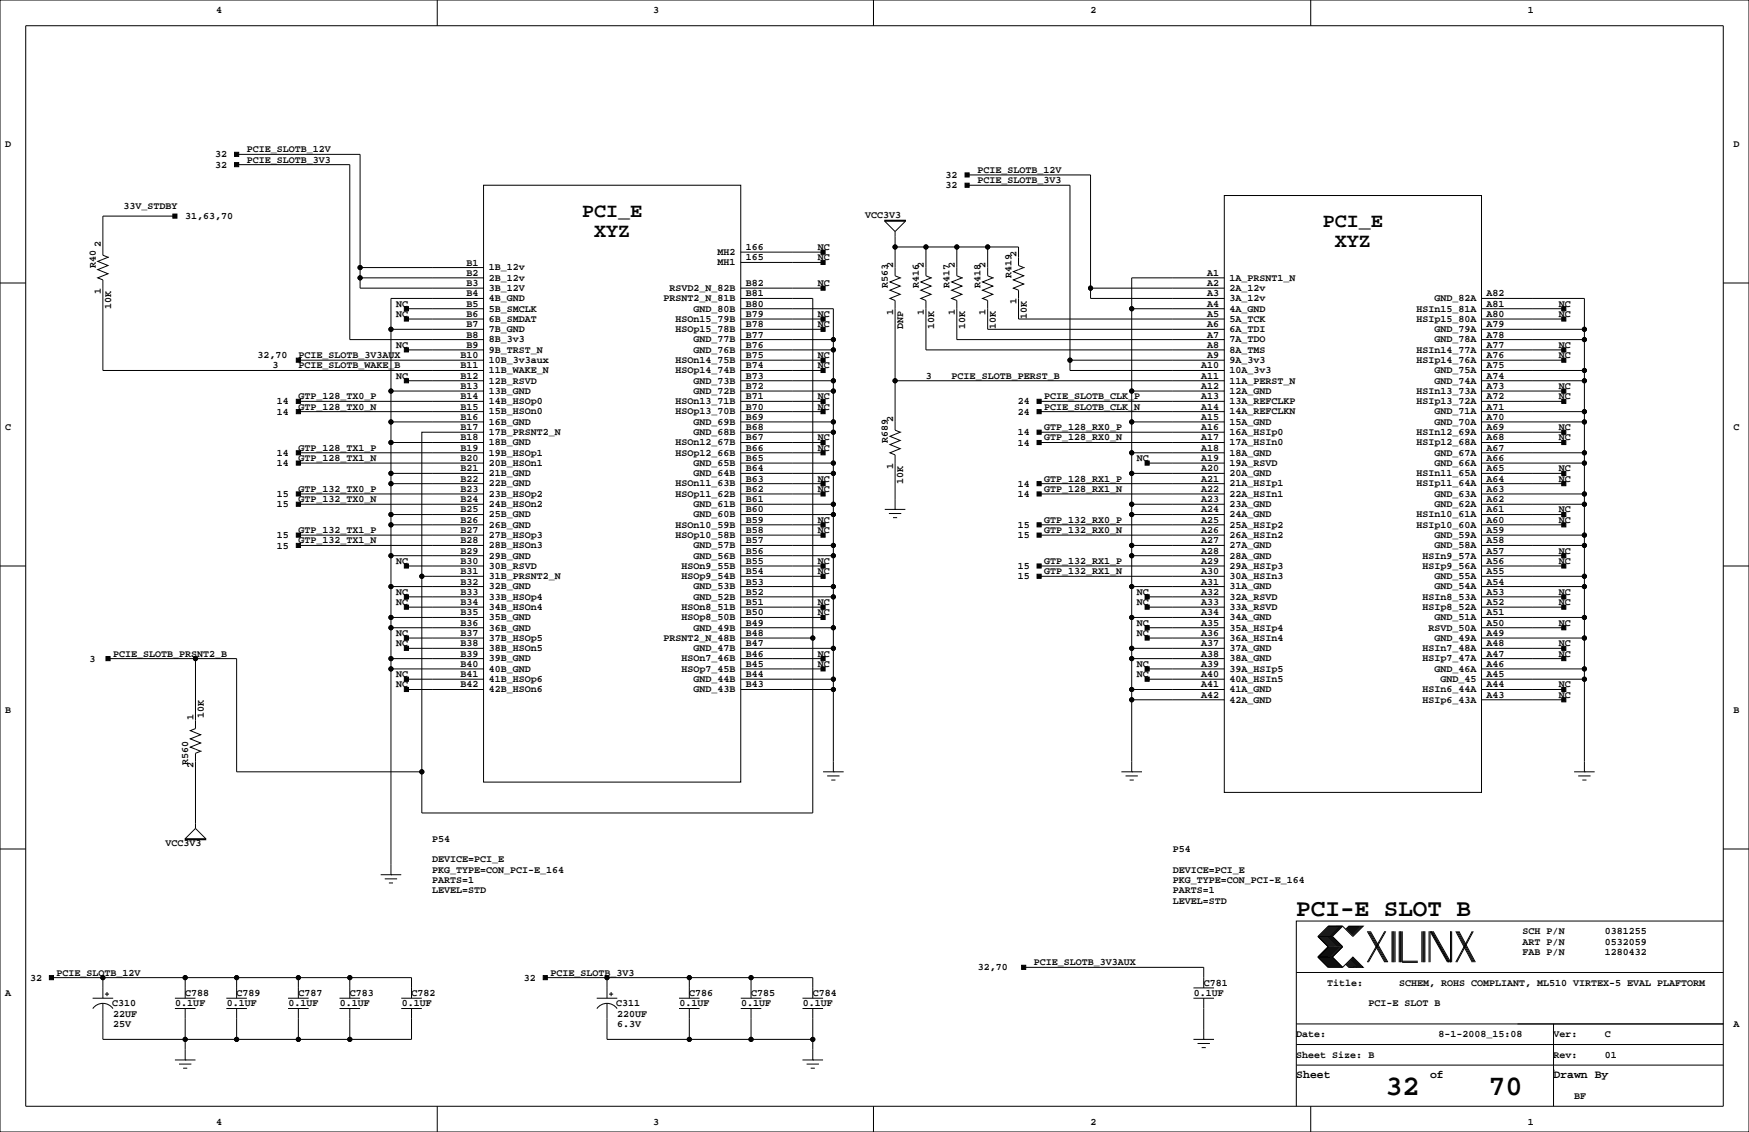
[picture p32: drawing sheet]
<svg xmlns="http://www.w3.org/2000/svg" width="432mm" height="279mm" viewBox="0 0 432 279" stroke-linecap="round" stroke-linejoin="round" font-family="sans-serif">
<defs><g id="words">
<g font-size="7.1">
<text x="342.1" y="270.3">32</text>
<text x="367.5" y="270.3">70</text>
</g>
<text font-size="6" x="320" y="226.1">PCI-E SLOT B</text>
<g font-size="4.9">
<text x="143.7" y="53.5">PCI_E</text>
<text x="146.7" y="58.5">XYZ</text>
<text x="326.6" y="56">PCI_E</text>
<text x="329.6" y="61.1">XYZ</text>
</g>
<g font-size="2.8">
<text x="320" y="266.1">Sheet</text>
<text x="353.1" y="266.1">of</text>
<text x="383.5" y="266.1">Drawn By</text>
</g>
<g font-size="2.5">
<text x="53.3" y="3.3">4</text>
<text x="161.3" y="3.3">3</text>
<text x="269.2" y="3.3">2</text>
<text x="377.2" y="3.3">1</text>
<text x="1.3" y="36.3">D</text>
<text x="53.1" y="41.4">32</text>
<text x="53.1" y="38.9">32</text>
<text x="61" y="40.1">PCIE_SLOTB_3V3</text>
<text x="61" y="37.6">PCIE_SLOTB_12V</text>
<text x="428" y="36.3">D</text>
<text x="233.5" y="43.9">32</text>
<text x="233.5" y="46.5">32</text>
<text x="241.3" y="42.7">PCIE_SLOTB_12V</text>
<text x="241.3" y="45.2">PCIE_SLOTB_3V3</text>
<text x="30.5" y="51.6">33V_STDBY</text>
<text x="213.6" y="53.9">VCC3V3</text>
<text x="45.7" y="54.1">31,63,70</text>
<text x="24.9" y="61" transform="rotate(-90 24.9 61)">2</text>
<text x="115.1" y="65.5">B1</text>
<text x="177.2" y="62.9">MH2</text>
<text x="177.2" y="65.5">MH1</text>
<text x="184.1" y="64.3">165</text>
<text x="184.2" y="61.7">166</text>
<text x="201.9" y="64.3">NC</text>
<text x="201.9" y="61.7">NC</text>
<text x="251" y="63.5" transform="rotate(-90 251 63.5)">2</text>
<text x="23.6" y="66" transform="rotate(-90 23.6 66)">R40</text>
<text x="115.1" y="68.1">B2</text>
<text x="115.1" y="70.6">B3</text>
<text x="120.6" y="66.7">1B_12v</text>
<text x="120.6" y="69.3">2B_12v</text>
<text x="120.6" y="71.8">3B_12V</text>
<text x="165.3" y="71.8">RSVD2_N_82B</text>
<text x="184.1" y="70.6">B82</text>
<text x="201.9" y="70.6">NC</text>
<text x="219.2" y="71.1" transform="rotate(-90 219.2 71.1)">R563</text>
<text x="220.5" y="66" transform="rotate(-90 220.5 66)">2</text>
<text x="226.8" y="71.1" transform="rotate(-90 226.8 71.1)">R416</text>
<text x="228.1" y="66" transform="rotate(-90 228.1 66)">2</text>
<text x="234.4" y="71.1" transform="rotate(-90 234.4 71.1)">R417</text>
<text x="235.7" y="66" transform="rotate(-90 235.7 66)">2</text>
<text x="242.1" y="71.1" transform="rotate(-90 242.1 71.1)">R418</text>
<text x="243.3" y="66" transform="rotate(-90 243.3 66)">2</text>
<text x="249.7" y="68.6" transform="rotate(-90 249.7 68.6)">R419</text>
<text x="298" y="68.1">A1</text>
<text x="298" y="70.6">A2</text>
<text x="303.5" y="69.3">1A_PRSNT1_N</text>
<text x="303.5" y="71.8">2A_12v</text>
<text x="24.9" y="72.6" transform="rotate(-90 24.9 72.6)">1</text>
<text x="27.4" y="76.2" transform="rotate(-90 27.4 76.2)">10K</text>
<text x="97.8" y="75.7">NC</text>
<text x="115.1" y="73.2">B4</text>
<text x="115.1" y="75.7">B5</text>
<text x="120.6" y="74.4">4B_GND</text>
<text x="120.6" y="76.9">5B_SMCLK</text>
<text x="163.8" y="74.4">PRSNT2_N_81B</text>
<text x="171.2" y="76.9">GND_80B</text>
<text x="184.1" y="75.7">B80</text>
<text x="184.1" y="73.2">B81</text>
<text x="220.5" y="77.7" transform="rotate(-90 220.5 77.7)">1</text>
<text x="228.1" y="77.7" transform="rotate(-90 228.1 77.7)">1</text>
<text x="235.7" y="77.7" transform="rotate(-90 235.7 77.7)">1</text>
<text x="243.3" y="77.7" transform="rotate(-90 243.3 77.7)">1</text>
<text x="251" y="75.1" transform="rotate(-90 251 75.1)">1</text>
<text x="298" y="73.2">A3</text>
<text x="298" y="75.7">A4</text>
<text x="303.5" y="74.4">3A_12v</text>
<text x="303.5" y="76.9">4A_GND</text>
<text x="349.7" y="76.9">HSIn15_81A</text>
<text x="354.1" y="74.4">GND_82A</text>
<text x="367" y="73.2">A82</text>
<text x="367" y="75.7">A81</text>
<text x="384.8" y="75.7">NC</text>
<text x="97.8" y="78.2">NC</text>
<text x="115.1" y="78.2">B6</text>
<text x="115.1" y="80.8">B7</text>
<text x="115.1" y="83.3">B8</text>
<text x="120.6" y="79.4">6B_SMDAT</text>
<text x="120.6" y="82">7B_GND</text>
<text x="166.8" y="82">HSOp15_78B</text>
<text x="166.8" y="79.4">HSOn15_79B</text>
<text x="184.1" y="83.3">B77</text>
<text x="184.1" y="80.8">B78</text>
<text x="184.1" y="78.2">B79</text>
<text x="201.9" y="80.8">NC</text>
<text x="201.9" y="78.2">NC</text>
<text x="223" y="81.3" transform="rotate(-90 223 81.3)">DNP</text>
<text x="230.6" y="81.3" transform="rotate(-90 230.6 81.3)">10K</text>
<text x="238.3" y="81.3" transform="rotate(-90 238.3 81.3)">10K</text>
<text x="245.9" y="81.3" transform="rotate(-90 245.9 81.3)">10K</text>
<text x="253.5" y="78.7" transform="rotate(-90 253.5 78.7)">10K</text>
<text x="298" y="78.2">A5</text>
<text x="298" y="80.8">A6</text>
<text x="298" y="83.3">A7</text>
<text x="303.5" y="79.4">5A_TCK</text>
<text x="303.5" y="82">6A_TDI</text>
<text x="349.7" y="79.4">HSIp15_80A</text>
<text x="354.1" y="82">GND_79A</text>
<text x="367" y="83.3">A78</text>
<text x="367" y="80.8">A79</text>
<text x="367" y="78.2">A80</text>
<text x="384.8" y="78.2">NC</text>
<text x="63.6" y="88.4">32,70</text>
<text x="73.7" y="88.4">PCIE_SLOTB_3V3AUX</text>
<text x="97.8" y="85.9">NC</text>
<text x="113.7" y="88.4">B10</text>
<text x="115.1" y="85.9">B9</text>
<text x="120.6" y="84.5">8B_3v3</text>
<text x="120.6" y="87.1">9B_TRST_N</text>
<text x="120.6" y="89.6">10B_3v3aux</text>
<text x="166.8" y="89.6">HSOn14_75B</text>
<text x="171.2" y="87.1">GND_76B</text>
<text x="171.2" y="84.5">GND_77B</text>
<text x="184.1" y="88.4">B75</text>
<text x="184.1" y="85.9">B76</text>
<text x="201.9" y="88.4">NC</text>
<text x="298" y="85.9">A8</text>
<text x="298" y="88.4">A9</text>
<text x="303.5" y="84.5">7A_TDO</text>
<text x="303.5" y="87.1">8A_TMS</text>
<text x="303.5" y="89.6">9A_3v3</text>
<text x="349.7" y="87.1">HSIn14_77A</text>
<text x="349.7" y="89.6">HSIp14_76A</text>
<text x="354.1" y="84.5">GND_78A</text>
<text x="367" y="85.9">A77</text>
<text x="367" y="88.4">A76</text>
<text x="384.8" y="88.4">NC</text>
<text x="384.8" y="85.9">NC</text>
<text x="67.3" y="90.9">3</text>
<text x="73.7" y="90.9">PCIE_SLOTB_WAKE_B</text>
<text x="97.8" y="93.5">NC</text>
<text x="113.7" y="90.9">B11</text>
<text x="113.7" y="93.5">B12</text>
<text x="120.6" y="92.1">11B_WAKE_N</text>
<text x="120.6" y="94.7">12B_RSVD</text>
<text x="166.8" y="92.1">HSOp14_74B</text>
<text x="171.2" y="94.7">GND_73B</text>
<text x="184.1" y="93.5">B73</text>
<text x="184.1" y="90.9">B74</text>
<text x="201.9" y="90.9">NC</text>
<text x="228.6" y="93.5">3</text>
<text x="234.9" y="93.5">PCIE_SLOTB_PERST_B</text>
<text x="296.5" y="90.9">A10</text>
<text x="296.5" y="93.5">A11</text>
<text x="303.5" y="92.1">10A_3v3</text>
<text x="303.5" y="94.7">11A_PERST_N</text>
<text x="354.1" y="94.7">GND_74A</text>
<text x="354.1" y="92.1">GND_75A</text>
<text x="367" y="93.5">A74</text>
<text x="367" y="90.9">A75</text>
<text x="68.4" y="99.8">14</text>
<text x="73.7" y="98.6">GTP_128_TX0_P</text>
<text x="73.7" y="101.1">GTP_128_TX0_N</text>
<text x="113.7" y="96">B13</text>
<text x="113.7" y="98.6">B14</text>
<text x="113.7" y="101.1">B15</text>
<text x="120.6" y="97.2">13B_GND</text>
<text x="120.6" y="99.8">14B_HSOp0</text>
<text x="166.8" y="99.8">HSOn13_71B</text>
<text x="171.2" y="97.2">GND_72B</text>
<text x="184.1" y="101.1">B70</text>
<text x="184.1" y="98.6">B71</text>
<text x="184.1" y="96">B72</text>
<text x="201.9" y="101.1">NC</text>
<text x="201.9" y="98.6">NC</text>
<text x="251.2" y="99.8">24</text>
<text x="257.8" y="98.6">PCIE_SLOTB_CLK_P</text>
<text x="257.8" y="101.1">PCIE_SLOTB_CLK_N</text>
<text x="296.5" y="96">A12</text>
<text x="296.5" y="98.6">A13</text>
<text x="296.5" y="101.1">A14</text>
<text x="303.5" y="97.2">12A_GND</text>
<text x="303.5" y="99.8">13A_REFCLKP</text>
<text x="349.7" y="97.2">HSIn13_73A</text>
<text x="349.7" y="99.8">HSIp13_72A</text>
<text x="367" y="101.1">A71</text>
<text x="367" y="96">A73</text>
<text x="367" y="98.6">A72</text>
<text x="384.8" y="98.6">NC</text>
<text x="384.8" y="96">NC</text>
<text x="1.3" y="106.2">C</text>
<text x="68.4" y="102.4">14</text>
<text x="113.7" y="103.6">B16</text>
<text x="113.7" y="106.2">B17</text>
<text x="120.6" y="102.3">15B_HSOn0</text>
<text x="120.6" y="104.8">16B_GND</text>
<text x="120.6" y="107.4">17B_PRSNT2_N</text>
<text x="166.8" y="102.3">HSOp13_70B</text>
<text x="171.2" y="107.4">GND_68B</text>
<text x="171.2" y="104.8">GND_69B</text>
<text x="184.1" y="106.2">B68</text>
<text x="184.1" y="103.6">B69</text>
<text x="220.5" y="104.1" transform="rotate(-90 220.5 104.1)">2</text>
<text x="251.2" y="107.4">14</text>
<text x="251.2" y="102.4">24</text>
<text x="257.8" y="106.2">GTP_128_RX0_P</text>
<text x="296.5" y="103.6">A15</text>
<text x="296.5" y="106.2">A16</text>
<text x="303.5" y="102.3">14A_REFCLKN</text>
<text x="303.5" y="104.8">15A_GND</text>
<text x="303.5" y="107.4">16A_HSIp0</text>
<text x="349.7" y="107.4">HSIn12_69A</text>
<text x="354.1" y="104.8">GND_70A</text>
<text x="354.1" y="102.3">GND_71A</text>
<text x="367" y="103.6">A70</text>
<text x="367" y="106.2">A69</text>
<text x="384.8" y="106.2">NC</text>
<text x="428" y="106.2">C</text>
<text x="68.4" y="112.5">14</text>
<text x="73.7" y="113.8">GTP_128_TX1_N</text>
<text x="73.7" y="111.3">GTP_128_TX1_P</text>
<text x="113.7" y="108.7">B18</text>
<text x="113.7" y="111.3">B19</text>
<text x="113.7" y="113.8">B20</text>
<text x="120.6" y="109.9">18B_GND</text>
<text x="120.6" y="112.5">19B_HSOp1</text>
<text x="166.8" y="112.5">HSOp12_66B</text>
<text x="166.8" y="109.9">HSOn12_67B</text>
<text x="184.1" y="113.8">B65</text>
<text x="184.1" y="111.3">B66</text>
<text x="184.1" y="108.7">B67</text>
<text x="201.9" y="111.3">NC</text>
<text x="201.9" y="108.7">NC</text>
<text x="219.2" y="109.2" transform="rotate(-90 219.2 109.2)">R689</text>
<text x="251.2" y="110">14</text>
<text x="257.8" y="108.7">GTP_128_RX0_N</text>
<text x="280.7" y="113.8">NC</text>
<text x="296.5" y="108.7">A17</text>
<text x="296.5" y="111.3">A18</text>
<text x="296.5" y="113.8">A19</text>
<text x="303.5" y="109.9">17A_HSIn0</text>
<text x="303.5" y="112.5">18A_GND</text>
<text x="349.7" y="109.9">HSIp12_68A</text>
<text x="354.1" y="112.5">GND_67A</text>
<text x="367" y="113.8">A66</text>
<text x="367" y="111.3">A67</text>
<text x="367" y="108.7">A68</text>
<text x="384.8" y="108.7">NC</text>
<text x="68.4" y="115.1">14</text>
<text x="113.7" y="116.3">B21</text>
<text x="113.7" y="118.9">B22</text>
<text x="120.6" y="115">20B_HSOn1</text>
<text x="120.6" y="117.5">21B_GND</text>
<text x="171.2" y="117.5">GND_64B</text>
<text x="171.2" y="115">GND_65B</text>
<text x="184.1" y="118.9">B63</text>
<text x="184.1" y="116.3">B64</text>
<text x="201.9" y="118.9">NC</text>
<text x="220.5" y="115.8" transform="rotate(-90 220.5 115.8)">1</text>
<text x="223" y="119.4" transform="rotate(-90 223 119.4)">10K</text>
<text x="257.8" y="118.9">GTP_128_RX1_P</text>
<text x="296.5" y="116.3">A20</text>
<text x="296.5" y="118.9">A21</text>
<text x="303.5" y="115">19A_RSVD</text>
<text x="303.5" y="117.5">20A_GND</text>
<text x="349.7" y="117.5">HSIn11_65A</text>
<text x="354.1" y="115">GND_66A</text>
<text x="367" y="116.3">A65</text>
<text x="367" y="118.9">A64</text>
<text x="384.8" y="118.9">NC</text>
<text x="384.8" y="116.3">NC</text>
<text x="68.4" y="122.7">15</text>
<text x="68.4" y="125.2">15</text>
<text x="73.7" y="121.4">GTP_132_TX0_P</text>
<text x="73.7" y="124">GTP_132_TX0_N</text>
<text x="113.7" y="121.4">B23</text>
<text x="113.7" y="124">B24</text>
<text x="120.6" y="120.1">22B_GND</text>
<text x="120.6" y="122.6">23B_HSOp2</text>
<text x="120.6" y="125.2">24B_HSOn2</text>
<text x="166.8" y="122.6">HSOp11_62B</text>
<text x="166.8" y="120.1">HSOn11_63B</text>
<text x="171.2" y="125.2">GND_61B</text>
<text x="184.1" y="124">B61</text>
<text x="184.1" y="121.4">B62</text>
<text x="201.9" y="121.4">NC</text>
<text x="251.2" y="122.7">14</text>
<text x="251.2" y="120.1">14</text>
<text x="257.8" y="121.4">GTP_128_RX1_N</text>
<text x="296.5" y="121.4">A22</text>
<text x="296.5" y="124">A23</text>
<text x="303.5" y="120.1">21A_HSIp1</text>
<text x="303.5" y="122.6">22A_HSIn1</text>
<text x="303.5" y="125.2">23A_GND</text>
<text x="349.7" y="120.1">HSIp11_64A</text>
<text x="354.1" y="125.2">GND_62A</text>
<text x="354.1" y="122.6">GND_63A</text>
<text x="367" y="124">A62</text>
<text x="367" y="121.4">A63</text>
<text x="73.7" y="131.6">GTP_132_TX1_P</text>
<text x="113.7" y="126.5">B25</text>
<text x="113.7" y="129">B26</text>
<text x="113.7" y="131.6">B27</text>
<text x="120.6" y="127.7">25B_GND</text>
<text x="120.6" y="130.2">26B_GND</text>
<text x="166.8" y="130.2">HSOn10_59B</text>
<text x="171.2" y="127.7">GND_60B</text>
<text x="184.1" y="131.6">B58</text>
<text x="184.1" y="129">B59</text>
<text x="184.1" y="126.5">B60</text>
<text x="201.9" y="131.6">NC</text>
<text x="201.9" y="129">NC</text>
<text x="251.2" y="130.3">15</text>
<text x="257.8" y="131.6">GTP_132_RX0_N</text>
<text x="257.8" y="129">GTP_132_RX0_P</text>
<text x="296.5" y="126.5">A24</text>
<text x="296.5" y="129">A25</text>
<text x="296.5" y="131.6">A26</text>
<text x="303.5" y="127.7">24A_GND</text>
<text x="303.5" y="130.2">25A_HSIp2</text>
<text x="349.7" y="127.7">HSIn10_61A</text>
<text x="349.7" y="130.2">HSIp10_60A</text>
<text x="367" y="126.5">A61</text>
<text x="367" y="129">A60</text>
<text x="367" y="131.6">A59</text>
<text x="384.8" y="129">NC</text>
<text x="384.8" y="126.5">NC</text>
<text x="68.4" y="135.4">15</text>
<text x="68.4" y="132.8">15</text>
<text x="73.7" y="134.1">GTP_132_TX1_N</text>
<text x="113.7" y="134.1">B28</text>
<text x="113.7" y="136.7">B29</text>
<text x="120.6" y="132.8">27B_HSOp3</text>
<text x="120.6" y="135.3">28B_HSOn3</text>
<text x="120.6" y="137.9">29B_GND</text>
<text x="166.8" y="132.8">HSOp10_58B</text>
<text x="171.2" y="137.9">GND_56B</text>
<text x="171.2" y="135.3">GND_57B</text>
<text x="184.1" y="136.7">B56</text>
<text x="184.1" y="134.1">B57</text>
<text x="251.2" y="132.8">15</text>
<text x="296.5" y="134.1">A27</text>
<text x="296.5" y="136.7">A28</text>
<text x="303.5" y="132.8">26A_HSIn2</text>
<text x="303.5" y="135.3">27A_GND</text>
<text x="303.5" y="137.9">28A_GND</text>
<text x="351.2" y="137.9">HSIn9_57A</text>
<text x="354.1" y="135.3">GND_58A</text>
<text x="354.1" y="132.8">GND_59A</text>
<text x="367" y="134.1">A58</text>
<text x="367" y="136.7">A57</text>
<text x="384.8" y="136.7">NC</text>
<text x="97.8" y="139.2">NC</text>
<text x="113.7" y="139.2">B30</text>
<text x="113.7" y="141.7">B31</text>
<text x="120.6" y="140.4">30B_RSVD</text>
<text x="120.6" y="142.9">31B_PRSNT2_N</text>
<text x="168.3" y="142.9">HSOp9_54B</text>
<text x="168.3" y="140.4">HSOn9_55B</text>
<text x="184.1" y="141.7">B54</text>
<text x="184.1" y="139.2">B55</text>
<text x="201.9" y="141.7">NC</text>
<text x="201.9" y="139.2">NC</text>
<text x="251.2" y="140.5">15</text>
<text x="251.2" y="143">15</text>
<text x="257.8" y="139.2">GTP_132_RX1_P</text>
<text x="257.8" y="141.7">GTP_132_RX1_N</text>
<text x="296.5" y="139.2">A29</text>
<text x="296.5" y="141.7">A30</text>
<text x="303.5" y="140.4">29A_HSIp3</text>
<text x="303.5" y="142.9">30A_HSIn3</text>
<text x="351.2" y="140.4">HSIp9_56A</text>
<text x="354.1" y="142.9">GND_55A</text>
<text x="367" y="141.7">A55</text>
<text x="367" y="139.2">A56</text>
<text x="384.8" y="139.2">NC</text>
<text x="97.8" y="146.8">NC</text>
<text x="97.8" y="149.4">NC</text>
<text x="113.7" y="144.3">B32</text>
<text x="113.7" y="146.8">B33</text>
<text x="113.7" y="149.4">B34</text>
<text x="120.6" y="145.5">32B_GND</text>
<text x="120.6" y="148">33B_HSOp4</text>
<text x="171.2" y="148">GND_52B</text>
<text x="171.2" y="145.5">GND_53B</text>
<text x="184.1" y="149.4">B51</text>
<text x="184.1" y="146.8">B52</text>
<text x="184.1" y="144.3">B53</text>
<text x="201.9" y="149.4">NC</text>
<text x="280.7" y="146.8">NC</text>
<text x="280.7" y="149.4">NC</text>
<text x="296.5" y="144.3">A31</text>
<text x="296.5" y="146.8">A32</text>
<text x="296.5" y="149.4">A33</text>
<text x="303.5" y="145.5">31A_GND</text>
<text x="303.5" y="148">32A_RSVD</text>
<text x="351.2" y="148">HSIn8_53A</text>
<text x="354.1" y="145.5">GND_54A</text>
<text x="367" y="144.3">A54</text>
<text x="367" y="146.8">A53</text>
<text x="367" y="149.4">A52</text>
<text x="384.8" y="149.4">NC</text>
<text x="384.8" y="146.8">NC</text>
<text x="113.7" y="151.9">B35</text>
<text x="113.7" y="154.4">B36</text>
<text x="120.6" y="150.6">34B_HSOn4</text>
<text x="120.6" y="153.1">35B_GND</text>
<text x="120.6" y="155.6">36B_GND</text>
<text x="168.3" y="153.1">HSOp8_50B</text>
<text x="168.3" y="150.6">HSOn8_51B</text>
<text x="171.2" y="155.6">GND_49B</text>
<text x="184.1" y="154.4">B49</text>
<text x="184.1" y="151.9">B50</text>
<text x="201.9" y="151.9">NC</text>
<text x="280.7" y="154.4">NC</text>
<text x="296.5" y="151.9">A34</text>
<text x="296.5" y="154.4">A35</text>
<text x="303.5" y="150.6">33A_RSVD</text>
<text x="303.5" y="153.1">34A_GND</text>
<text x="303.5" y="155.6">35A_HSIp4</text>
<text x="351.2" y="150.6">HSIp8_52A</text>
<text x="352.6" y="155.6">RSVD_50A</text>
<text x="354.1" y="153.1">GND_51A</text>
<text x="367" y="151.9">A51</text>
<text x="367" y="154.4">A50</text>
<text x="384.8" y="154.4">NC</text>
<text x="97.8" y="159.5">NC</text>
<text x="97.8" y="157">NC</text>
<text x="113.7" y="157">B37</text>
<text x="113.7" y="159.5">B38</text>
<text x="120.6" y="158.2">37B_HSOp5</text>
<text x="120.6" y="160.7">38B_HSOn5</text>
<text x="163.8" y="158.2">PRSNT2_N_48B</text>
<text x="171.2" y="160.7">GND_47B</text>
<text x="184.1" y="159.5">B47</text>
<text x="184.1" y="157">B48</text>
<text x="280.7" y="157">NC</text>
<text x="296.5" y="157">A36</text>
<text x="296.5" y="159.5">A37</text>
<text x="303.5" y="158.2">36A_HSIn4</text>
<text x="303.5" y="160.7">37A_GND</text>
<text x="351.2" y="160.7">HSIn7_48A</text>
<text x="354.1" y="158.2">GND_49A</text>
<text x="367" y="157">A49</text>
<text x="367" y="159.5">A48</text>
<text x="384.8" y="159.5">NC</text>
<text x="22.1" y="163.3">3</text>
<text x="27.9" y="162.1">PCIE_SLOTB_PRSNT2_B</text>
<text x="97.8" y="167.1">NC</text>
<text x="113.7" y="162.1">B39</text>
<text x="113.7" y="164.6">B40</text>
<text x="113.7" y="167.1">B41</text>
<text x="120.6" y="163.3">39B_GND</text>
<text x="120.6" y="165.8">40B_GND</text>
<text x="168.3" y="165.8">HSOp7_45B</text>
<text x="168.3" y="163.3">HSOn7_46B</text>
<text x="184.1" y="167.1">B44</text>
<text x="184.1" y="164.6">B45</text>
<text x="184.1" y="162.1">B46</text>
<text x="201.9" y="164.6">NC</text>
<text x="201.9" y="162.1">NC</text>
<text x="280.7" y="167.1">NC</text>
<text x="280.7" y="164.6">NC</text>
<text x="296.5" y="162.1">A38</text>
<text x="296.5" y="164.6">A39</text>
<text x="296.5" y="167.1">A40</text>
<text x="303.5" y="163.3">38A_GND</text>
<text x="303.5" y="165.8">39A_HSIp5</text>
<text x="351.2" y="163.3">HSIp7_47A</text>
<text x="354.1" y="165.8">GND_46A</text>
<text x="367" y="167.1">A45</text>
<text x="367" y="164.6">A46</text>
<text x="367" y="162.1">A47</text>
<text x="384.8" y="162.1">NC</text>
<text x="97.8" y="169.7">NC</text>
<text x="113.7" y="169.7">B42</text>
<text x="120.6" y="168.3">41B_HSOp6</text>
<text x="120.6" y="170.9">42B_HSOn6</text>
<text x="171.2" y="170.9">GND_43B</text>
<text x="171.2" y="168.3">GND_44B</text>
<text x="184.1" y="169.7">B43</text>
<text x="296.5" y="169.7">A41</text>
<text x="296.5" y="172.2">A42</text>
<text x="303.5" y="168.3">40A_HSIn5</text>
<text x="303.5" y="170.9">41A_GND</text>
<text x="303.5" y="173.4">42A_GND</text>
<text x="351.2" y="170.9">HSIn6_44A</text>
<text x="351.2" y="173.4">HSIp6_43A</text>
<text x="355.6" y="168.3">GND_45</text>
<text x="367" y="169.7">A44</text>
<text x="367" y="172.2">A43</text>
<text x="384.8" y="172.2">NC</text>
<text x="384.8" y="169.7">NC</text>
<text x="1.3" y="176">B</text>
<text x="47.8" y="177.8" transform="rotate(-90 47.8 177.8)">1</text>
<text x="50.3" y="177.2" transform="rotate(-90 50.3 177.2)">10K</text>
<text x="428" y="176">B</text>
<text x="46.5" y="188.8" transform="rotate(-90 46.5 188.8)">R560</text>
<text x="47.8" y="189.4" transform="rotate(-90 47.8 189.4)">2</text>
<text x="40.9" y="208.9">VCC3V3</text>
<text x="106.7" y="207.8">P54</text>
<text x="106.7" y="212.9">DEVICE=PCI_E</text>
<text x="106.7" y="215.4">PKG_TYPE=CON_PCI-E_164</text>
<text x="289.6" y="215.4">DEVICE=PCI_E</text>
<text x="289.6" y="210.3">P54</text>
<text x="106.7" y="217.9">PARTS=1</text>
<text x="106.7" y="220.5">LEVEL=STD</text>
<text x="289.6" y="217.9">PKG_TYPE=CON_PCI-E_164</text>
<text x="289.6" y="220.5">PARTS=1</text>
<text x="289.6" y="223">LEVEL=STD</text>
<text x="375.9" y="230.6">SCH P/N</text>
<text x="375.9" y="233.2">ART P/N</text>
<text x="396.2" y="230.6">0381255</text>
<text x="396.2" y="233.2">0532059</text>
<text x="241.4" y="239.5">32,70</text>
<text x="255.3" y="238.3">PCIE_SLOTB_3V3AUX</text>
<text x="375.9" y="235.7">FAB P/N</text>
<text x="396.2" y="235.7">1280432</text>
<text x="1.3" y="245.9">A</text>
<text x="7.4" y="242.1">32</text>
<text x="14" y="240.8">PCIE_SLOTB_12V</text>
<text x="45.7" y="245.8">C788</text>
<text x="58.4" y="245.8">C789</text>
<text x="73.7" y="245.8">C787</text>
<text x="86.4" y="245.8">C783</text>
<text x="101.6" y="245.8">C782</text>
<text x="129.3" y="242.1">32</text>
<text x="135.9" y="240.8">PCIE_SLOTB_3V3</text>
<text x="170.2" y="245.8">C786</text>
<text x="185.4" y="245.8">C785</text>
<text x="200.7" y="245.8">C784</text>
<text x="294.7" y="245.8">0.1UF</text>
<text x="297.2" y="243.3">C781</text>
<text x="327.7" y="243.3">Title:</text>
<text x="345.4" y="243.3">SCHEM, ROHS COMPLIANT, ML510 VIRTEX-5 EVAL PLAFTORM</text>
<text x="27.7" y="248.4">C310</text>
<text x="27.9" y="251">22UF</text>
<text x="43.3" y="248.3">0.1UF</text>
<text x="56" y="248.3">0.1UF</text>
<text x="71.2" y="248.3">0.1UF</text>
<text x="83.9" y="248.3">0.1UF</text>
<text x="99.2" y="248.3">0.1UF</text>
<text x="152.1" y="248.4">C311</text>
<text x="152.4" y="251">220UF</text>
<text x="167.7" y="248.3">0.1UF</text>
<text x="183" y="248.3">0.1UF</text>
<text x="198.2" y="248.3">0.1UF</text>
<text x="337.8" y="248.4">PCI-E SLOT B</text>
<text x="27.9" y="253.5">25V</text>
<text x="152.4" y="253.5">6.3V</text>
<text x="320" y="256">Date:</text>
<text x="355.2" y="256">8-1-2008_15:08</text>
<text x="383.5" y="256">Ver:</text>
<text x="396.2" y="256">C</text>
<text x="428" y="253.5">A</text>
<text x="320" y="261.1">Sheet Size: B</text>
<text x="383.5" y="261.1">Rev:</text>
<text x="396.2" y="261.1">01</text>
<text x="388.6" y="271.3">BF</text>
<text x="53.3" y="277.6">4</text>
<text x="161.3" y="277.6">3</text>
<text x="269.2" y="277.6">2</text>
<text x="377.2" y="277.6">1</text>
</g>
</g></defs>
<g fill="none" stroke="#000" stroke-width=".25">
<path d="M0 0h431.8v279.4h-431.8zM6.3 6.3h419.1v266.7h-419zM107.9 0v6.3M215.6 0v6.3M323.6 0v6.3M58.4 38.1h30.5v27.9M43.2 53.3h-17.8v9.7l1.3 .5M58.4 40.6h28v43.2h33M119.4 45.7h63.5v147.3h-63.5zM218.4 54.4h5.1v.2h-5.1zM218.4 54.6l2.6 2.6M221 57.1v11l1.3 .5"/>
<path d="M223.5 54.6l-2.5 2.5M238.8 45.7h25.4v45.7h38.1M238.8 43.2h30.4v30.5h33.1M302.3 48.3h63.5v147.3h-63.5zM0 69.8h6.3M26.7 63.5h.1M26.7 63.5l-2.6 1 2.6 1-2.6 1 2.6 1.1-2.6 1 1.3 .5v22.3h94M88.9 68.6h30.5M100.3 76.2h19.1M100.3 78.7h19.1M119.4 66h-30.5v5.1h30.5M119.4 73.7h-22.9v71.1"/>
<path d="M182.9 76.2h22.8v114.3M182.9 78.7h20.3M182.9 62.2h20.3M182.9 64.8h20.3M182.9 71.1h20.3M182.9 73.7h17.8v127h-96.6v-58.5M221 61h15.2M222.2 68.6l-2.5 1 2.6 1-2.6 1 2.6 1-2.6 1.1 1.3 .5v32l1.3 .5M222.2 68.6h.1M228.6 61v7.1l1.3 .5M229.9 68.6h.1M229.9 68.6l-2.6 1 2.6 1-2.6 1 2.6 1-2.6 1.1 1.3 .5v12.2h73.7"/>
<path d="M236.2 61h15.3v4.5l1.2 .5M236.2 61v7.1l1.3 .5M237.5 68.6h.1M237.5 68.6l-2.6 1 2.6 1-2.6 1 2.6 1-2.6 1.1 1.3 .5v9.6h66.1M243.8 61v7.1l1.3 .5M245.1 68.6h.1M245.1 68.6l-2.5 1 2.5 1-2.5 1 2.5 1-2.5 1.1 1.2 .5v7.1h58.5M252.7 66h.1M252.7 66l-2.5 1.1 2.5 1-2.5 1 2.5 1-2.5 1 1.3 .5v7.1h50.8M269.2 71.1h33.1M279.4 76.2h22.9M302.3 68.6h-22.9v27.9"/>
<path d="M365.8 76.2h20.3M365.8 78.7h20.3M365.8 73.7h25.4v116.8M425.4 69.8h6.4M73.7 88.9h45.7M73.7 99.1h45.7M96.5 96.5h22.9M96.5 81.3h22.9M100.3 94h19.1M100.3 86.4h19.1M182.9 94h22.8M182.9 86.4h22.8"/>
<path d="M182.9 88.9h20.3M182.9 96.5h22.8M182.9 99.1h20.3M182.9 81.3h20.3M182.9 91.4h20.3M182.9 83.8h22.8M221 94h81.3M256.5 99.1h45.8M264.2 88.9h38.1M302.3 96.5h-22.9v7.6M365.8 94h25.4M365.8 86.4h20.3"/>
<path d="M365.8 88.9h20.3M365.8 96.5h20.3M365.8 99.1h20.3M365.8 81.3h25.4M365.8 91.4h25.4M365.8 83.8h25.4M73.7 101.6h45.7M73.7 111.8h45.7M73.7 114.3h45.7M96.5 109.2h22.9M96.5 116.8h22.9M96.5 119.4h22.9"/>
<path d="M96.5 104.1h22.9M119.4 106.7h-15.3v35.5M182.9 106.7h22.8M182.9 109.2h20.3M182.9 116.8h22.8M182.9 119.4h20.3M182.9 101.6h20.3M182.9 111.8h20.3M182.9 114.3h22.8M182.9 104.1h22.8M222.2 106.7h.1M222.2 106.7l-2.5 1 2.6 1-2.6 1 2.6 1-2.6 1.1 1.3 .5v13.4"/>
<path d="M256.5 106.7h45.8M256.5 109.2h45.8M256.5 119.4h45.8M256.5 101.6h45.8M283.2 114.3h19.1M302.3 116.8h-22.9v7.7M302.3 111.8h-22.9v5M302.3 104.1h-22.9v7.7M365.8 106.7h20.3M365.8 109.2h20.3M365.8 116.8h20.3M365.8 119.4h20.3"/>
<path d="M365.8 101.6h25.4M365.8 111.8h25.4M365.8 114.3h25.4M365.8 104.1h25.4M0 139.7h6.3M73.7 121.9h45.7M73.7 132.1h45.7M73.7 134.6h45.7M73.7 124.5h45.7M96.5 127h22.9M96.5 129.5h22.9M96.5 137.2h22.9"/>
<path d="M100.3 139.7h19.1M182.9 127h22.8M182.9 129.5h20.3M182.9 137.2h22.8M182.9 139.7h20.3M182.9 121.9h20.3M182.9 132.1h20.3M182.9 134.6h22.8M182.9 124.5h22.8M218.4 125.7h5.1M219.5 126.7h3M220.5 127.8h1"/>
<path d="M221 125.7h.1M256.5 129.5h45.8M256.5 139.7h45.8M256.5 121.9h45.8M256.5 132.1h45.8M302.3 137.2h-22.9v7.6M302.3 134.6h-22.9v2.6M302.3 127h-22.9v7.6M302.3 124.5h-22.9v2.5M365.8 127h20.3M365.8 129.5h20.3M365.8 137.2h20.3"/>
<path d="M365.8 139.7h20.3M365.8 121.9h25.4M365.8 132.1h25.4M365.8 134.6h25.4M365.8 124.5h25.4M425.4 139.7h6.4M100.3 147.3h19.1M100.3 149.9h19.1M100.3 157.5h19.1M104.1 142.2h15.3M119.4 154.9h-22.9v7.7M119.4 152.4h-22.9v2.5"/>
<path d="M119.4 144.8h-22.9v7.6M182.9 154.9h22.8M182.9 147.3h22.8M182.9 149.9h20.3M182.9 142.2h20.3M182.9 152.4h20.3M182.9 157.5h17.8M182.9 144.8h22.8M256.5 142.2h45.8M279.4 144.8h22.9M279.4 144.8v7.6M283.2 154.9h19.1"/>
<path d="M283.2 147.3h19.1M283.2 149.9h19.1M283.2 157.5h19.1M302.3 152.4h-22.9v7.6M365.8 154.9h20.3M365.8 147.3h20.3M365.8 149.9h20.3M365.8 142.2h25.4M365.8 152.4h25.4M365.8 157.5h25.4M365.8 144.8h25.4M26.7 162.6h31.7v27.9h45.7"/>
<path d="M48.3 162.6v17.2l-1.3 .5 2.5 1.1-2.5 1 2.5 1-2.5 1 2.5 1M100.3 170.2h19.1M100.3 167.6h19.1M100.3 160h19.1M119.4 165.1h-22.9v50.8M119.4 162.6h-22.9v2.5M182.9 162.6h20.3M182.9 170.2h22.8M182.9 165.1h20.3M182.9 167.6h22.8M182.9 160h22.8M283.2 165.1h19.1"/>
<path d="M283.2 167.6h19.1M302.3 172.7h-22.9v17.8M302.3 170.2h-22.9v2.5M302.3 162.6h-22.9v7.6M302.3 160h-22.9v2.6M365.8 162.6h20.3M365.8 170.2h20.3M365.8 172.7h20.3M365.8 165.1h25.4M365.8 167.6h25.4M365.8 160h20.3M49.5 185.4h.1"/>
<path d="M49.5 185.4l-1.2 .5v18.6M203.2 190.5h5.1M204.2 191.5h3.1M205.2 192.5h1M205.7 190.5h.1M276.9 190.5h5M277.9 191.5h3M278.9 192.5h1M279.4 190.5h.1M388.6 190.5h5.1M389.6 191.5h3.1M390.7 192.5h1"/>
<path d="M391.2 190.5h.1M0 209.5h6.3M45.7 207h5.1v.3h-5.1zM48.3 204.5l2.5 2.5M48.3 204.5l-2.6 2.5M94 215.9h5.1M95 216.9h3M96 217.9h1M96.5 215.9h.1M425.4 209.5h6.4M252.7 238.8h44.5v5M325.4 236.2h3.5"/>
<path d="M325.4 231.1h3.5M325.4 236.2l2.5 2.6h3.6M325.4 231.1l2.5 2.6-2.5 2.5M328.2 228.6l-2.6 2.5 2.6 2.6-2.6 2.5 2.6 2.6M328.4 228.6l-2.5 2.5 2.5 2.6-2.5 2.5 2.5 2.6M328.7 228.6l-2.6 2.5 2.6 2.6-2.6 2.5 2.6 2.6M328.9 231.1l2.6 2.6-2.6 2.5M328.9 236.2l2.6 2.6M328.9 228.6l-2.5 2.5 2.5 2.6-2.5 2.5 2.5 2.6M329.2 228.6l-2.6 2.5 2.6 2.6-2.6 2.5 2.6 2.6M329.4 228.6l-2.5 2.5 2.5 2.6-2.5 2.5 2.5 2.6M329.7 228.6l-2.5 2.5 2.5 2.6-2.5 2.5 2.5 2.6"/>
<path d="M329.9 228.6l-2.5 2.5 2.5 2.6-2.5 2.5 2.5 2.6M330.2 228.6l-2.5 2.5 2.5 2.6-2.5 2.5 2.5 2.6M330.5 228.6l-2.6 2.5 2.6 2.6-2.6 2.5 2.6 2.6M330.7 228.6l-2.5 2.5 2.5 2.6-2.5 2.5 2.5 2.6M331 228.6l-2.6 2.5 2.6 2.6-2.6 2.5 2.6 2.6M331.2 228.6l-2.5 2.5 2.5 2.6-2.5 2.5 2.5 2.6M331.5 228.6l2.5 2.5 2.6-2.5h-3.6l-.8 .8M331.5 228.6h-3.6l-2.5 2.5M331.5 228.6l-2.6 2.5M332.2 238l.8 .8h3.6l-2.6-2.6-2.5 2.6M332.5 237.7l1 1.1M332.5 238l.7 .8"/>
<path d="M332.7 237.5l1.3 1.3M332.7 237.7l1.1 1.1M333 237.2l1.5 1.6M333 237.5l1.3 1.3M333.2 228.6l-.7 .8M333.2 237l1.8 1.8M333.2 237.2l1.6 1.6M333.5 228.6l-1 1M333.5 236.7l2 2.1M333.5 237l1.8 1.8M333.8 228.6l-1.1 1M333.8 236.5l2.2 2.3"/>
<path d="M333.8 236.7l2 2.1M334 228.6l-1.3 1.3M334 236.5l2.3 2.3M334.3 228.6l-1.3 1.3M334.5 228.6l-1.5 1.5M334.8 228.6l-1.6 1.5M335 228.6l-1.8 1.8M335.3 228.6l-1.8 1.8M335.5 228.6l-2 2M335.8 228.6l-2 2M336 228.6l-2.2 2.3M336.3 228.6l-2.3 2.3"/>
<path d="M337.6 229.9l4.3 7.6M337.8 229.9l4.3 7.6M338.1 229.9l4.3 7.6M338.3 229.9l4.3 7.6M341.9 229.9l-4.3 7.6M342.1 229.9l-4.3 7.6M343.7 229.9v7.6M343.9 229.9v7.6M344.2 229.9v7.6M344.4 229.9v7.6M345.4 229.9v7.6M345.7 229.9v7.6"/>
<path d="M345.9 229.9v7.6M346.2 237.2h3.8M346.2 229.9v7.6h3.8M351 229.9v7.6M351.3 229.9v7.6M351.5 229.9v7.6M351.8 229.9v7.6M352.8 229.9v7.6M353.1 237.5v-7.6l4.3 7.6M353.3 229.9l4.3 7.6M353.6 229.9l4.3 7.6M353.8 229.9l4.3 7.6v-7.6"/>
<path d="M358.4 229.9v7.6M359.4 229.9l4.1 7.6M359.7 229.9l4 7.6M359.9 229.9l4.1 7.6M360.2 229.9l4 7.6M363.5 229.9l-4.1 7.6M363.7 229.9l-4 7.6M425.4 227.3h-105.4v35.6M12.7 241.3h88.9v5.1M22.9 246.4h5M22.9 248.9a3 3 0 0 1 5 0M25.4 241.3v5.1"/>
<path d="M25.4 247.7v8.8h76.2v-7.6M25.9 245.4h1M26.4 244.9v1M43.2 248.9h5.1M43.2 246.4h5.1M45.7 241.3v5.1M45.7 248.9v12.7M55.9 248.9h5.1M55.9 246.4h5.1M58.4 241.3v5.1M58.4 248.9v7.6M71.1 246.4h5.1"/>
<path d="M71.1 248.9h5.1M73.7 241.3v5.1M73.7 248.9v7.6M83.8 246.4h5.1M83.8 248.9h5.1M86.4 241.3v5.1M86.4 248.9v7.6M99.1 248.9h5M99.1 246.4h5M134.6 241.3h66.1v5.1M147.3 246.4h5.1M147.4 248.9a3 3 0 0 1 5 0"/>
<path d="M149.9 247.7v8.8h20.3v-7.6M149.9 241.3v5.1M150.4 245.4h1M150.9 244.9v1M167.6 246.4h5.1M167.6 248.9h5.1M170.2 256.5h30.5M170.2 241.3v5.1M182.9 246.4h5.1M182.9 248.9h5.1M185.4 241.3v5.1M185.4 248.9v7.6"/>
<path d="M198.1 248.9h5.1M198.1 246.4h5.1M200.7 248.9v12.7M294.6 256.5h5.1M294.6 243.8h5.1M294.6 246.4h5.1M295.7 257.6h3M296.7 258.6h1M297.2 256.5h.1M297.2 246.4v10.1M320 257.8h105.4M320 252.7h105.4"/>
<path d="M320 240h105.4M383.5 252.7v20.3M43.2 261.6h5.1M44.2 262.6h3M45.2 263.7h1M45.7 261.6h.1M107.9 273v6.4M198.1 261.6h5.1M199.1 262.6h3.1M200.2 263.7h1M200.7 261.6h.1M215.6 273v6.4"/>
<path d="M320 262.9v10.1M320 262.9h105.4M323.6 273v6.4M383.5 264.2h.1"/>
<circle cx="88.9" cy="66" r=".51"/>
<circle cx="88.9" cy="68.6" r=".51"/>
<circle cx="221" cy="61" r=".51"/>
<circle cx="228.6" cy="61" r=".51"/>
<circle cx="236.2" cy="61" r=".51"/>
<circle cx="243.8" cy="61" r=".51"/>
<circle cx="269.2" cy="71.1" r=".51"/>
<circle cx="279.4" cy="76.2" r=".51"/>
<circle cx="96.5" cy="96.5" r=".51"/>
<circle cx="96.5" cy="81.3" r=".51"/>
<circle cx="205.7" cy="83.8" r=".51"/>
<circle cx="205.7" cy="94" r=".51"/>
<circle cx="205.7" cy="86.4" r=".51"/>
<circle cx="205.7" cy="96.5" r=".51"/>
<circle cx="221" cy="94" r=".51"/>
<circle cx="264.2" cy="88.9" r=".51"/>
<circle cx="279.4" cy="96.5" r=".51"/>
<circle cx="391.2" cy="83.8" r=".51"/>
<circle cx="391.2" cy="94" r=".51"/>
<circle cx="391.2" cy="91.4" r=".51"/>
<circle cx="391.2" cy="81.3" r=".51"/>
<circle cx="96.5" cy="116.8" r=".51"/>
<circle cx="96.5" cy="119.4" r=".51"/>
<circle cx="96.5" cy="104.1" r=".51"/>
<circle cx="96.5" cy="109.2" r=".51"/>
<circle cx="205.7" cy="116.8" r=".51"/>
<circle cx="205.7" cy="114.3" r=".51"/>
<circle cx="205.7" cy="106.7" r=".51"/>
<circle cx="205.7" cy="104.1" r=".51"/>
<circle cx="279.4" cy="111.8" r=".51"/>
<circle cx="279.4" cy="116.8" r=".51"/>
<circle cx="279.4" cy="104.1" r=".51"/>
<circle cx="391.2" cy="114.3" r=".51"/>
<circle cx="391.2" cy="104.1" r=".51"/>
<circle cx="391.2" cy="101.6" r=".51"/>
<circle cx="391.2" cy="111.8" r=".51"/>
<circle cx="96.5" cy="127" r=".51"/>
<circle cx="96.5" cy="129.5" r=".51"/>
<circle cx="96.5" cy="137.2" r=".51"/>
<circle cx="205.7" cy="124.5" r=".51"/>
<circle cx="205.7" cy="137.2" r=".51"/>
<circle cx="205.7" cy="134.6" r=".51"/>
<circle cx="205.7" cy="127" r=".51"/>
<circle cx="279.4" cy="124.5" r=".51"/>
<circle cx="279.4" cy="137.2" r=".51"/>
<circle cx="279.4" cy="127" r=".51"/>
<circle cx="279.4" cy="134.6" r=".51"/>
<circle cx="391.2" cy="121.9" r=".51"/>
<circle cx="391.2" cy="124.5" r=".51"/>
<circle cx="391.2" cy="134.6" r=".51"/>
<circle cx="391.2" cy="132.1" r=".51"/>
<circle cx="96.5" cy="144.8" r=".51"/>
<circle cx="96.5" cy="152.4" r=".51"/>
<circle cx="96.5" cy="154.9" r=".51"/>
<circle cx="104.1" cy="142.2" r=".51"/>
<circle cx="200.7" cy="157.5" r=".51"/>
<circle cx="205.7" cy="144.8" r=".51"/>
<circle cx="205.7" cy="147.3" r=".51"/>
<circle cx="205.7" cy="154.9" r=".51"/>
<circle cx="279.4" cy="144.8" r=".51"/>
<circle cx="279.4" cy="152.4" r=".51"/>
<circle cx="391.2" cy="152.4" r=".51"/>
<circle cx="391.2" cy="144.8" r=".51"/>
<circle cx="391.2" cy="142.2" r=".51"/>
<circle cx="391.2" cy="157.5" r=".51"/>
<circle cx="48.3" cy="162.6" r=".51"/>
<circle cx="96.5" cy="162.6" r=".51"/>
<circle cx="96.5" cy="165.1" r=".51"/>
<circle cx="205.7" cy="160" r=".51"/>
<circle cx="205.7" cy="170.2" r=".51"/>
<circle cx="205.7" cy="167.6" r=".51"/>
<circle cx="279.4" cy="172.7" r=".51"/>
<circle cx="279.4" cy="170.2" r=".51"/>
<circle cx="279.4" cy="162.6" r=".51"/>
<circle cx="279.4" cy="160" r=".51"/>
<circle cx="391.2" cy="167.6" r=".51"/>
<circle cx="391.2" cy="165.1" r=".51"/>
<circle cx="104.1" cy="190.5" r=".51"/>
<circle cx="25.4" cy="241.3" r=".51"/>
<circle cx="45.7" cy="256.5" r=".51"/>
<circle cx="45.7" cy="241.3" r=".51"/>
<circle cx="58.4" cy="256.5" r=".51"/>
<circle cx="58.4" cy="241.3" r=".51"/>
<circle cx="73.7" cy="256.5" r=".51"/>
<circle cx="73.7" cy="241.3" r=".51"/>
<circle cx="86.4" cy="256.5" r=".51"/>
<circle cx="86.4" cy="241.3" r=".51"/>
<circle cx="149.9" cy="241.3" r=".51"/>
<circle cx="170.2" cy="241.3" r=".51"/>
<circle cx="170.2" cy="256.5" r=".51"/>
<circle cx="185.4" cy="241.3" r=".51"/>
<circle cx="185.4" cy="256.5" r=".51"/>
<circle cx="200.7" cy="256.5" r=".51"/>
</g>
<g fill="#000" stroke="#000" stroke-width=".25">
<path d="M57.9 37.6h1v1h-1z" fill-rule="evenodd"/>
<path d="M42.7 52.8h1v1h-1z" fill-rule="evenodd"/>
<path d="M57.9 40.1h1v1h-1z" fill-rule="evenodd"/>
<path d="M238.3 45.2h1v1h-1z" fill-rule="evenodd"/>
<path d="M238.3 42.7h1v1h-1z" fill-rule="evenodd"/>
<path d="M99.8 75.7h1v1h-1z" fill-rule="evenodd"/>
<path d="M99.8 78.2h1v1h-1z" fill-rule="evenodd"/>
<path d="M202.7 61.7h1v1h-1z" fill-rule="evenodd"/>
<path d="M202.7 64.3h1v1h-1z" fill-rule="evenodd"/>
<path d="M202.7 70.6h1v1h-1z" fill-rule="evenodd"/>
<path d="M202.7 78.2h1v1h-1z" fill-rule="evenodd"/>
<path d="M385.6 75.7h1v1h-1z" fill-rule="evenodd"/>
<path d="M385.6 78.2h1v1h-1z" fill-rule="evenodd"/>
<path d="M73.2 88.4h1v1h-1z" fill-rule="evenodd"/>
<path d="M73.2 98.6h1v1h-1z" fill-rule="evenodd"/>
<path d="M99.8 93.5h1v1h-1z" fill-rule="evenodd"/>
<path d="M99.8 85.9h1v1h-1z" fill-rule="evenodd"/>
<path d="M202.7 80.8h1v1h-1z" fill-rule="evenodd"/>
<path d="M202.7 88.4h1v1h-1z" fill-rule="evenodd"/>
<path d="M202.7 90.9h1v1h-1z" fill-rule="evenodd"/>
<path d="M202.7 98.6h1v1h-1z" fill-rule="evenodd"/>
<path d="M256 98.6h1v1h-1z" fill-rule="evenodd"/>
<path d="M385.6 85.9h1v1h-1z" fill-rule="evenodd"/>
<path d="M385.6 88.4h1v1h-1z" fill-rule="evenodd"/>
<path d="M385.6 96h1v1h-1z" fill-rule="evenodd"/>
<path d="M385.6 98.6h1v1h-1z" fill-rule="evenodd"/>
<path d="M73.2 113.8h1v1h-1z" fill-rule="evenodd"/>
<path d="M73.2 101.1h1v1h-1z" fill-rule="evenodd"/>
<path d="M73.2 111.3h1v1h-1z" fill-rule="evenodd"/>
<path d="M202.7 101.1h1v1h-1z" fill-rule="evenodd"/>
<path d="M202.7 108.7h1v1h-1z" fill-rule="evenodd"/>
<path d="M202.7 111.3h1v1h-1z" fill-rule="evenodd"/>
<path d="M202.7 118.9h1v1h-1z" fill-rule="evenodd"/>
<path d="M256 118.9h1v1h-1z" fill-rule="evenodd"/>
<path d="M256 101.1h1v1h-1z" fill-rule="evenodd"/>
<path d="M256 106.2h1v1h-1z" fill-rule="evenodd"/>
<path d="M256 108.7h1v1h-1z" fill-rule="evenodd"/>
<path d="M282.7 113.8h1v1h-1z" fill-rule="evenodd"/>
<path d="M385.6 106.2h1v1h-1z" fill-rule="evenodd"/>
<path d="M385.6 108.7h1v1h-1z" fill-rule="evenodd"/>
<path d="M385.6 116.3h1v1h-1z" fill-rule="evenodd"/>
<path d="M385.6 118.9h1v1h-1z" fill-rule="evenodd"/>
<path d="M73.2 124h1v1h-1z" fill-rule="evenodd"/>
<path d="M73.2 131.6h1v1h-1z" fill-rule="evenodd"/>
<path d="M73.2 134.1h1v1h-1z" fill-rule="evenodd"/>
<path d="M73.2 121.4h1v1h-1z" fill-rule="evenodd"/>
<path d="M202.7 121.4h1v1h-1z" fill-rule="evenodd"/>
<path d="M202.7 129h1v1h-1z" fill-rule="evenodd"/>
<path d="M202.7 131.6h1v1h-1z" fill-rule="evenodd"/>
<path d="M256 121.4h1v1h-1z" fill-rule="evenodd"/>
<path d="M256 129h1v1h-1z" fill-rule="evenodd"/>
<path d="M256 131.6h1v1h-1z" fill-rule="evenodd"/>
<path d="M385.6 126.5h1v1h-1z" fill-rule="evenodd"/>
<path d="M385.6 129h1v1h-1z" fill-rule="evenodd"/>
<path d="M385.6 136.7h1v1h-1z" fill-rule="evenodd"/>
<path d="M99.8 157h1v1h-1z" fill-rule="evenodd"/>
<path d="M99.8 149.4h1v1h-1z" fill-rule="evenodd"/>
<path d="M99.8 139.2h1v1h-1z" fill-rule="evenodd"/>
<path d="M99.8 146.8h1v1h-1z" fill-rule="evenodd"/>
<path d="M202.7 139.2h1v1h-1z" fill-rule="evenodd"/>
<path d="M202.7 141.7h1v1h-1z" fill-rule="evenodd"/>
<path d="M202.7 149.4h1v1h-1z" fill-rule="evenodd"/>
<path d="M202.7 151.9h1v1h-1z" fill-rule="evenodd"/>
<path d="M256 141.7h1v1h-1z" fill-rule="evenodd"/>
<path d="M256 139.2h1v1h-1z" fill-rule="evenodd"/>
<path d="M282.7 154.4h1v1h-1z" fill-rule="evenodd"/>
<path d="M282.7 157h1v1h-1z" fill-rule="evenodd"/>
<path d="M282.7 149.4h1v1h-1z" fill-rule="evenodd"/>
<path d="M282.7 146.8h1v1h-1z" fill-rule="evenodd"/>
<path d="M385.6 154.4h1v1h-1z" fill-rule="evenodd"/>
<path d="M385.6 139.2h1v1h-1z" fill-rule="evenodd"/>
<path d="M385.6 146.8h1v1h-1z" fill-rule="evenodd"/>
<path d="M385.6 149.4h1v1h-1z" fill-rule="evenodd"/>
<path d="M26.2 162.1h1v1h-1z" fill-rule="evenodd"/>
<path d="M99.8 167.1h1v1h-1z" fill-rule="evenodd"/>
<path d="M99.8 169.7h1v1h-1z" fill-rule="evenodd"/>
<path d="M99.8 159.5h1v1h-1z" fill-rule="evenodd"/>
<path d="M202.7 162.1h1v1h-1z" fill-rule="evenodd"/>
<path d="M202.7 164.6h1v1h-1z" fill-rule="evenodd"/>
<path d="M282.7 164.6h1v1h-1z" fill-rule="evenodd"/>
<path d="M282.7 167.1h1v1h-1z" fill-rule="evenodd"/>
<path d="M385.6 162.1h1v1h-1z" fill-rule="evenodd"/>
<path d="M385.6 169.7h1v1h-1z" fill-rule="evenodd"/>
<path d="M385.6 172.2h1v1h-1z" fill-rule="evenodd"/>
<path d="M385.6 159.5h1v1h-1z" fill-rule="evenodd"/>
<path d="M252.2 238.3h1v1h-1z" fill-rule="evenodd"/>
<path d="M12.2 240.8h1v1h-1z" fill-rule="evenodd"/>
<path d="M134.1 240.8h1v1h-1z" fill-rule="evenodd"/>
<circle cx="88.9" cy="66" r=".51"/>
<circle cx="88.9" cy="68.6" r=".51"/>
<circle cx="221" cy="61" r=".51"/>
<circle cx="228.6" cy="61" r=".51"/>
<circle cx="236.2" cy="61" r=".51"/>
<circle cx="243.8" cy="61" r=".51"/>
<circle cx="269.2" cy="71.1" r=".51"/>
<circle cx="279.4" cy="76.2" r=".51"/>
<circle cx="96.5" cy="96.5" r=".51"/>
<circle cx="96.5" cy="81.3" r=".51"/>
<circle cx="205.7" cy="83.8" r=".51"/>
<circle cx="205.7" cy="94" r=".51"/>
<circle cx="205.7" cy="86.4" r=".51"/>
<circle cx="205.7" cy="96.5" r=".51"/>
<circle cx="221" cy="94" r=".51"/>
<circle cx="264.2" cy="88.9" r=".51"/>
<circle cx="279.4" cy="96.5" r=".51"/>
<circle cx="391.2" cy="83.8" r=".51"/>
<circle cx="391.2" cy="94" r=".51"/>
<circle cx="391.2" cy="91.4" r=".51"/>
<circle cx="391.2" cy="81.3" r=".51"/>
<circle cx="96.5" cy="116.8" r=".51"/>
<circle cx="96.5" cy="119.4" r=".51"/>
<circle cx="96.5" cy="104.1" r=".51"/>
<circle cx="96.5" cy="109.2" r=".51"/>
<circle cx="205.7" cy="116.8" r=".51"/>
<circle cx="205.7" cy="114.3" r=".51"/>
<circle cx="205.7" cy="106.7" r=".51"/>
<circle cx="205.7" cy="104.1" r=".51"/>
<circle cx="279.4" cy="111.8" r=".51"/>
<circle cx="279.4" cy="116.8" r=".51"/>
<circle cx="279.4" cy="104.1" r=".51"/>
<circle cx="391.2" cy="114.3" r=".51"/>
<circle cx="391.2" cy="104.1" r=".51"/>
<circle cx="391.2" cy="101.6" r=".51"/>
<circle cx="391.2" cy="111.8" r=".51"/>
<circle cx="96.5" cy="127" r=".51"/>
<circle cx="96.5" cy="129.5" r=".51"/>
<circle cx="96.5" cy="137.2" r=".51"/>
<circle cx="205.7" cy="124.5" r=".51"/>
<circle cx="205.7" cy="137.2" r=".51"/>
<circle cx="205.7" cy="134.6" r=".51"/>
<circle cx="205.7" cy="127" r=".51"/>
<circle cx="279.4" cy="124.5" r=".51"/>
<circle cx="279.4" cy="137.2" r=".51"/>
<circle cx="279.4" cy="127" r=".51"/>
<circle cx="279.4" cy="134.6" r=".51"/>
<circle cx="391.2" cy="121.9" r=".51"/>
<circle cx="391.2" cy="124.5" r=".51"/>
<circle cx="391.2" cy="134.6" r=".51"/>
<circle cx="391.2" cy="132.1" r=".51"/>
<circle cx="96.5" cy="144.8" r=".51"/>
<circle cx="96.5" cy="152.4" r=".51"/>
<circle cx="96.5" cy="154.9" r=".51"/>
<circle cx="104.1" cy="142.2" r=".51"/>
<circle cx="200.7" cy="157.5" r=".51"/>
<circle cx="205.7" cy="144.8" r=".51"/>
<circle cx="205.7" cy="147.3" r=".51"/>
<circle cx="205.7" cy="154.9" r=".51"/>
<circle cx="279.4" cy="144.8" r=".51"/>
<circle cx="279.4" cy="152.4" r=".51"/>
<circle cx="391.2" cy="152.4" r=".51"/>
<circle cx="391.2" cy="144.8" r=".51"/>
<circle cx="391.2" cy="142.2" r=".51"/>
<circle cx="391.2" cy="157.5" r=".51"/>
<circle cx="48.3" cy="162.6" r=".51"/>
<circle cx="96.5" cy="162.6" r=".51"/>
<circle cx="96.5" cy="165.1" r=".51"/>
<circle cx="205.7" cy="160" r=".51"/>
<circle cx="205.7" cy="170.2" r=".51"/>
<circle cx="205.7" cy="167.6" r=".51"/>
<circle cx="279.4" cy="172.7" r=".51"/>
<circle cx="279.4" cy="170.2" r=".51"/>
<circle cx="279.4" cy="162.6" r=".51"/>
<circle cx="279.4" cy="160" r=".51"/>
<circle cx="391.2" cy="167.6" r=".51"/>
<circle cx="391.2" cy="165.1" r=".51"/>
<circle cx="104.1" cy="190.5" r=".51"/>
<circle cx="25.4" cy="241.3" r=".51"/>
<circle cx="45.7" cy="256.5" r=".51"/>
<circle cx="45.7" cy="241.3" r=".51"/>
<circle cx="58.4" cy="256.5" r=".51"/>
<circle cx="58.4" cy="241.3" r=".51"/>
<circle cx="73.7" cy="256.5" r=".51"/>
<circle cx="73.7" cy="241.3" r=".51"/>
<circle cx="86.4" cy="256.5" r=".51"/>
<circle cx="86.4" cy="241.3" r=".51"/>
<circle cx="149.9" cy="241.3" r=".51"/>
<circle cx="170.2" cy="241.3" r=".51"/>
<circle cx="170.2" cy="256.5" r=".51"/>
<circle cx="185.4" cy="241.3" r=".51"/>
<circle cx="185.4" cy="256.5" r=".51"/>
<circle cx="200.7" cy="256.5" r=".51"/>
</g>
<use href="#words"/>
</svg>
